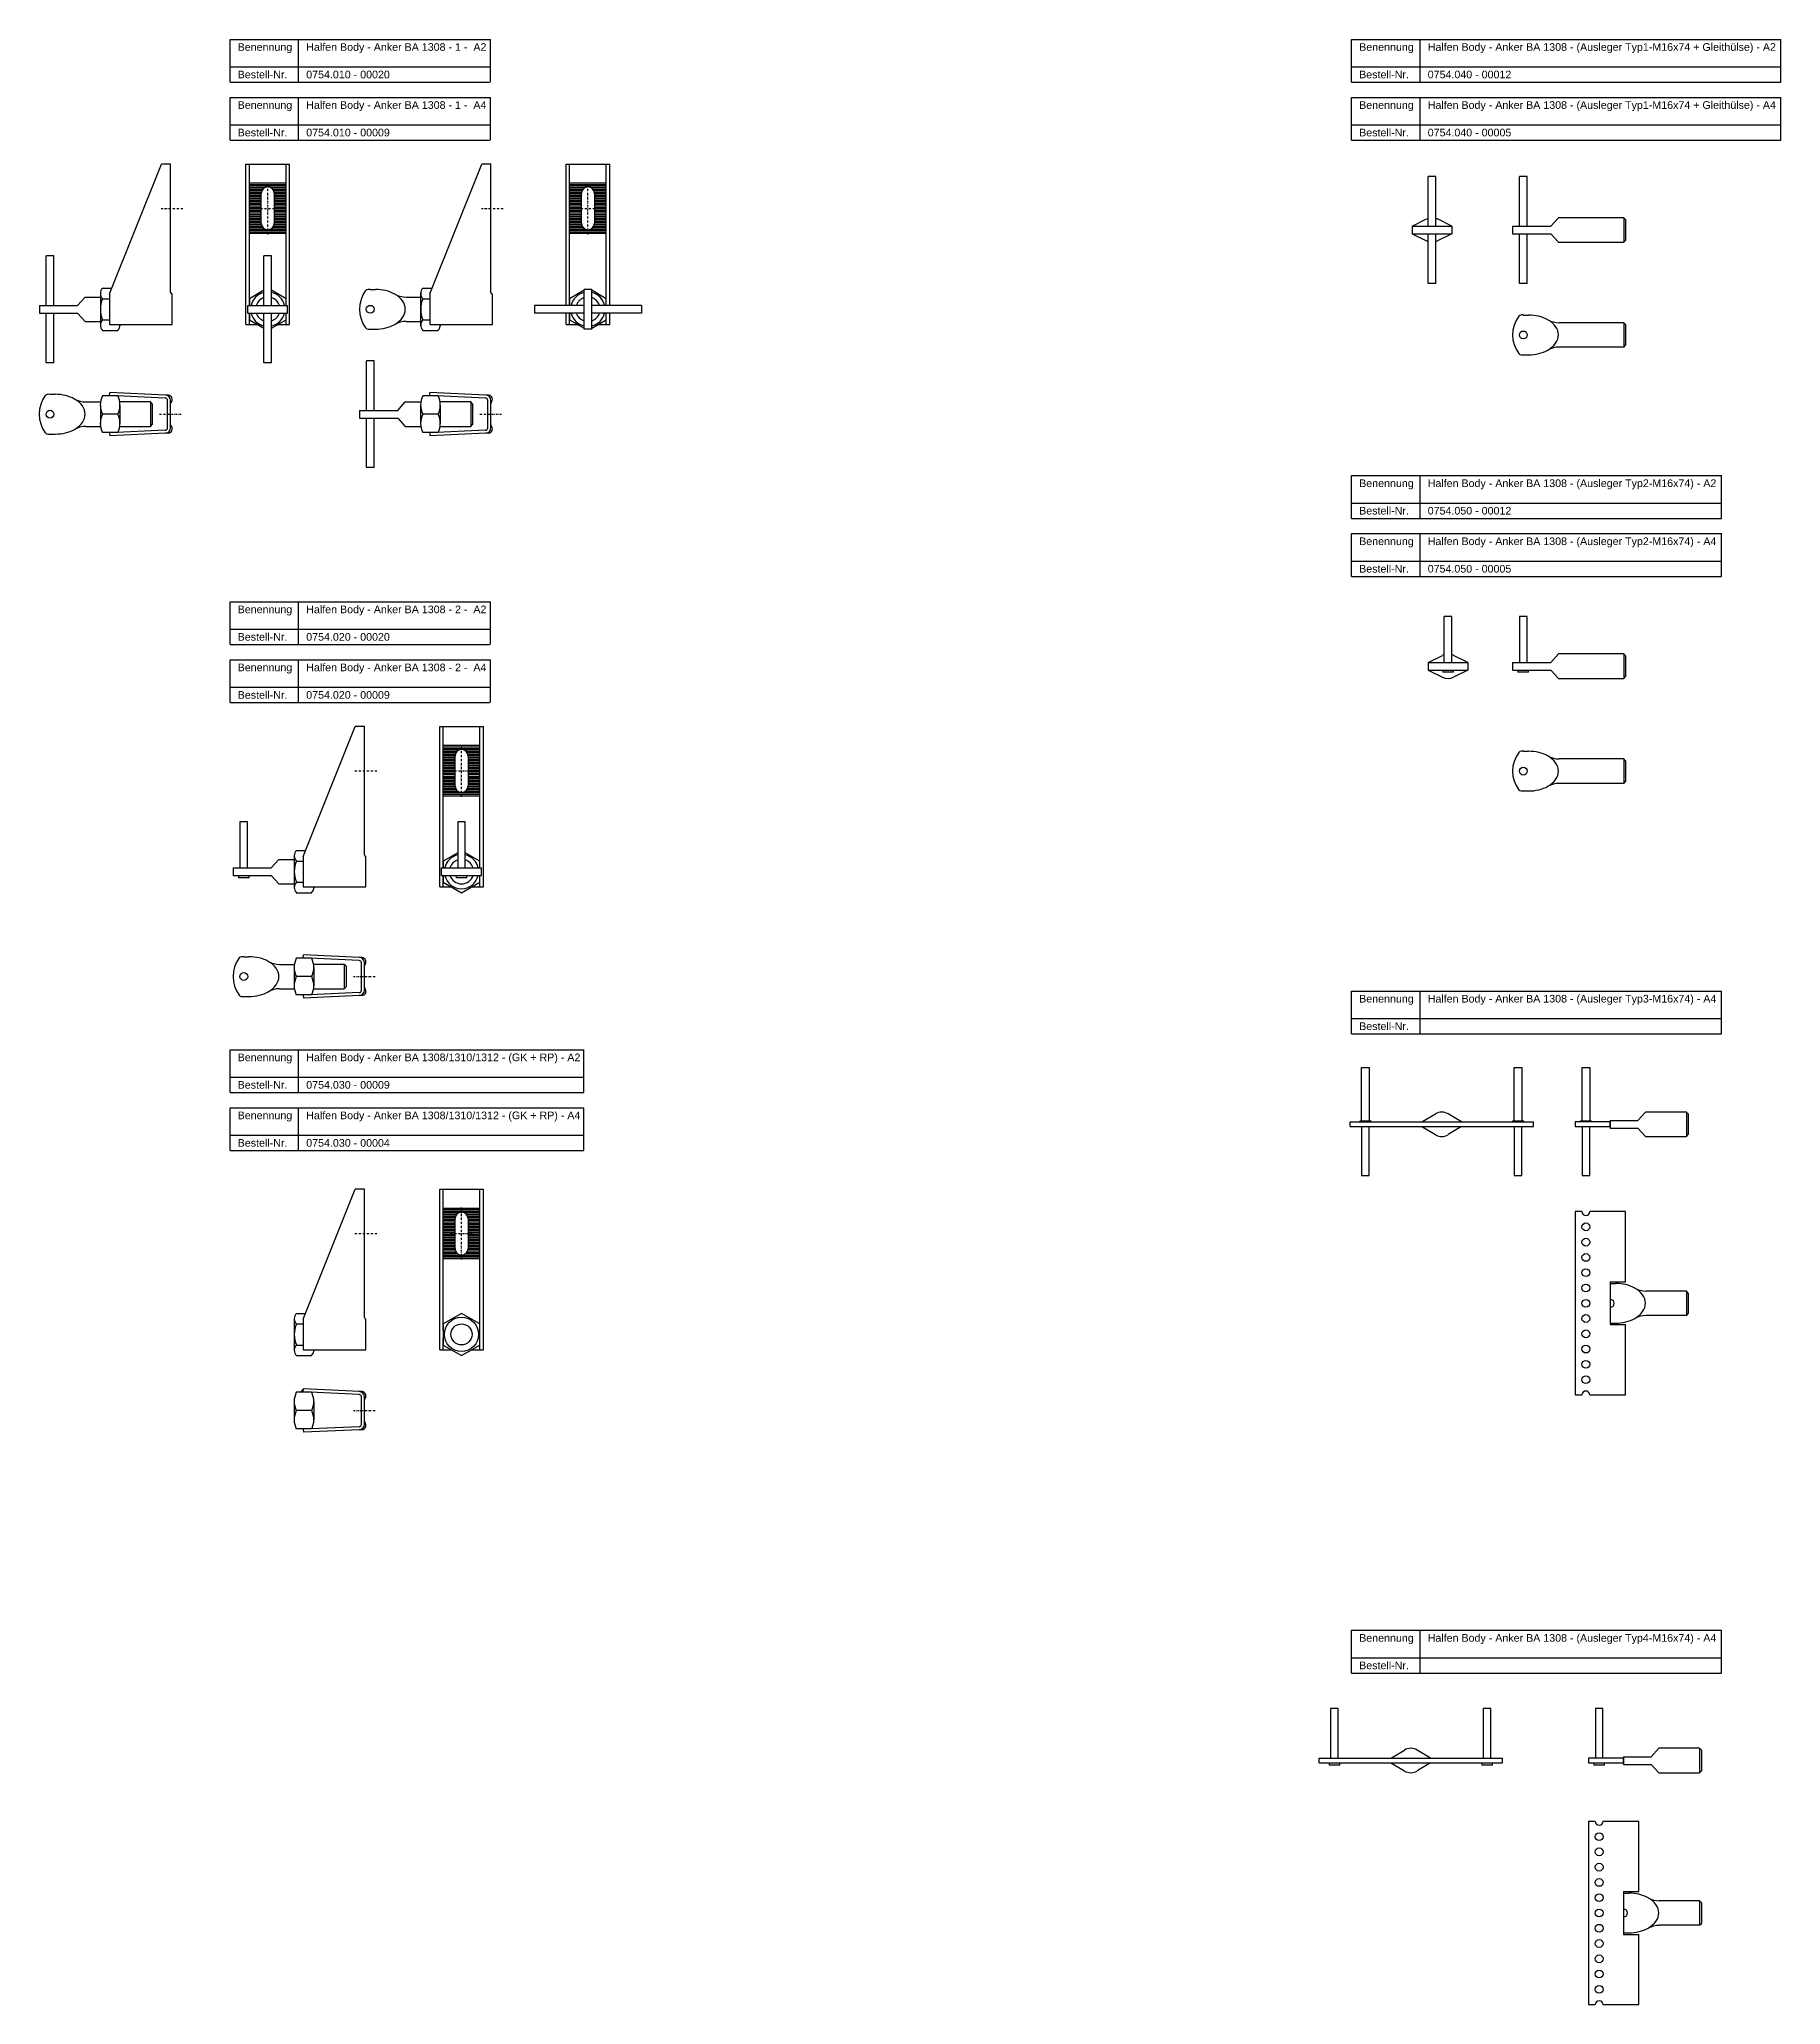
# Model space of a CAD drawing. Header units: millimetres. Extents: x 1026 to 2166, y -428 to 859.
import ezdxf

# ---------------------------------------------------------------- set-up
doc = ezdxf.new("R2010")
doc.units = ezdxf.units.MM
doc.header["$LTSCALE"] = 10
doc.linetypes.add('STRICHPUNKT2', pattern=[0.5, 0.25, -0.125, 0, -0.125])
doc.layers.add('HALFEN', color=2, linetype='Continuous')
doc.styles.add('ARIAL50', font='ARIAL.TTF', dxfattribs={"height": 5})

msp = doc.modelspace()

# ---------------------------------------------------------------- texts
at = {"layer": 'HALFEN', "style": 'ARIAL50'}
for s, p in [('Benennung', (1155.9, 851)), ('Halfen Body - Anker BA 1308 - 1 -  A2', (1200.8, 851)), ('Benennung', (1890.4, 851)), ('Halfen Body - Anker BA 1308 - (Ausleger Typ1-M16x74 + Gleithülse) - A2', (1935.3, 851)), ('Bestell-Nr.', (1155.9, 833)), ('0754.010 - 00020', (1200.8, 833)), ('Bestell-Nr.', (1890.4, 833)), ('0754.040 - 00012', (1935.3, 833)), ('Benennung', (1155.9, 813)), ('Halfen Body - Anker BA 1308 - 1 -  A4', (1200.8, 813)), ('Benennung', (1890.4, 813)), ('Halfen Body - Anker BA 1308 - (Ausleger Typ1-M16x74 + Gleithülse) - A4', (1935.3, 813)), ('Bestell-Nr.', (1155.9, 795)), ('0754.010 - 00009', (1200.8, 795)), ('Bestell-Nr.', (1890.4, 795)), ('0754.040 - 00005', (1935.3, 795)), ('Benennung', (1890.4, 565.4)), ('Halfen Body - Anker BA 1308 - (Ausleger Typ2-M16x74) - A2', (1935.3, 565.4)), ('Bestell-Nr.', (1890.4, 547.4)), ('0754.050 - 00012', (1935.3, 547.4)), ('Benennung', (1890.4, 527.4)), ('Halfen Body - Anker BA 1308 - (Ausleger Typ2-M16x74) - A4', (1935.3, 527.4)), ('Bestell-Nr.', (1890.4, 509.4)), ('0754.050 - 00005', (1935.3, 509.4)), ('Benennung', (1155.9, 482.8)), ('Halfen Body - Anker BA 1308 - 2 -  A2', (1200.8, 482.8)), ('Bestell-Nr.', (1155.9, 464.8)), ('0754.020 - 00020', (1200.8, 464.8)), ('Benennung', (1155.9, 444.8)), ('Halfen Body - Anker BA 1308 - 2 -  A4', (1200.8, 444.8)), ('Bestell-Nr.', (1155.9, 426.8)), ('0754.020 - 00009', (1200.8, 426.8)), ('Benennung', (1890.4, 227.9)), ('Halfen Body - Anker BA 1308 - (Ausleger Typ3-M16x74) - A4', (1935.3, 227.9)), ('Bestell-Nr.', (1890.4, 209.9)), ('Benennung', (1155.9, 189.5)), ('Halfen Body - Anker BA 1308/1310/1312 - (GK + RP) - A2', (1200.8, 189.5)), ('Bestell-Nr.', (1155.9, 171.5)), ('0754.030 - 00009', (1200.8, 171.5)), ('Benennung', (1155.9, 151.5)), ('Halfen Body - Anker BA 1308/1310/1312 - (GK + RP) - A4', (1200.8, 151.5)), ('Bestell-Nr.', (1155.9, 133.5)), ('0754.030 - 00004', (1200.8, 133.5)), ('Benennung', (1890.4, -190.6)), ('Halfen Body - Anker BA 1308 - (Ausleger Typ4-M16x74) - A4', (1935.3, -190.6)), ('Bestell-Nr.', (1890.4, -208.6))]:
    msp.add_text(s, height=5, dxfattribs=at).set_placement(p)

# ---------------------------------------------------------------- hatches: boundary and pattern name
at = {"layer": 'HALFEN'}
msp.add_hatch(color=256, dxfattribs=at).paths.add_polyline_path([(1199, -25), (1197, -27.3), (1198.9, -27.3), (1198.9, -27)])

# ---------------------------------------------------------------- linework, layer by layer
for p, q in [((1150.9, 858.5), (1321.5, 858.5)), ((1150.9, 830.5), (1150.9, 858.5)), ((1195.8, 830.5), (1195.8, 858.5)), ((1321.5, 830.5), (1321.5, 858.5)), ((1885.4, 858.5), (2166.5, 858.5)), ((1885.4, 830.5), (1885.4, 858.5)), ((1930.3, 830.5), (1930.3, 858.5)), ((2166.5, 830.5), (2166.5, 858.5)), ((1150.9, 840.5), (1321.5, 840.5)), ((1885.4, 840.5), (2166.5, 840.5)), ((1150.9, 830.5), (1320.9, 830.5)), ((1885.4, 830.5), (2166.5, 830.5)), ((1150.9, 820.5), (1321.5, 820.5)), ((1150.9, 792.5), (1150.9, 820.5)), ((1195.8, 792.5), (1195.8, 820.5)), ((1321.5, 792.5), (1321.5, 820.5)), ((1885.4, 820.5), (2166.5, 820.5)), ((1885.4, 792.5), (1885.4, 820.5)), ((1930.3, 792.5), (1930.3, 820.5)), ((2166.5, 792.5), (2166.5, 820.5)), ((1150.9, 802.5), (1321.5, 802.5)), ((1885.4, 802.5), (2166.5, 802.5)), ((1150.9, 792.5), (1320.9, 792.5)), ((1885.4, 792.5), (2166.5, 792.5)), ((1072, 691.8), (1106, 776.8)), ((1112, 776.8), (1106, 776.8)), ((1112, 692.8), (1112, 776.8)), ((1161.3, 776.8), (1189.8, 776.8)), ((1161.3, 671.8), (1161.3, 776.8)), ((1163.6, 684.3), (1163.6, 776.8)), ((1187.6, 684.3), (1187.6, 776.8)), ((1189.8, 671.8), (1189.8, 776.8)), ((1281.7, 691.8), (1315.7, 776.8)), ((1321.7, 776.8), (1315.7, 776.8)), ((1321.7, 692.8), (1321.7, 776.8)), ((1371.1, 776.8), (1399.6, 776.8)), ((1371.1, 684.3), (1371.1, 776.8)), ((1373.3, 684.3), (1373.3, 776.8)), ((1397.3, 684.3), (1397.3, 776.8)), ((1399.6, 684.3), (1399.6, 776.8)), ((1187.6, 764.3), (1163.6, 764.3)), ((1187.6, 763.3), (1163.6, 763.3)), ((1187.6, 762.3), (1163.6, 762.3)), ((1173.6, 761.3), (1163.6, 761.3)), ((1172.3, 760.3), (1163.6, 760.3)), ((1171.7, 759.3), (1163.6, 759.3)), ((1187.6, 761.3), (1177.6, 761.3)), ((1187.6, 760.3), (1178.8, 760.3)), ((1187.6, 759.3), (1179.4, 759.3)), ((1397.3, 764.3), (1373.3, 764.3)), ((1397.3, 763.3), (1373.3, 763.3)), ((1397.3, 762.3), (1373.3, 762.3)), ((1383.3, 761.3), (1373.3, 761.3)), ((1382.1, 760.3), (1373.3, 760.3)), ((1381.5, 759.3), (1373.3, 759.3)), ((1397.3, 761.3), (1387.3, 761.3)), ((1397.3, 760.3), (1388.6, 760.3)), ((1397.3, 759.3), (1389.2, 759.3)), ((1935.7, 736.2), (1935.7, 768.7)), ((1940.7, 768.7), (1935.7, 768.7)), ((1940.7, 736.2), (1940.7, 768.7)), ((1995.4, 736.2), (1995.4, 768.7)), ((2000.4, 768.7), (1995.4, 768.7)), ((2000.4, 736.2), (2000.4, 768.7)), ((1171.4, 758.3), (1163.6, 758.3)), ((1171.3, 757.3), (1163.6, 757.3)), ((1171.3, 756.3), (1163.6, 756.3)), ((1171.3, 755.3), (1163.6, 755.3)), ((1171.3, 754.3), (1163.6, 754.3)), ((1171.3, 753.3), (1163.6, 753.3)), ((1171.3, 752.3), (1163.6, 752.3)), ((1171.3, 751.3), (1163.6, 751.3)), ((1171.3, 750.3), (1163.6, 750.3)), ((1171.3, 749.3), (1163.6, 749.3)), ((1171.3, 748.3), (1163.6, 748.3)), ((1171.3, 747.3), (1163.6, 747.3)), ((1171.3, 738.1), (1171.3, 757.6)), ((1187.6, 758.3), (1179.7, 758.3)), ((1179.8, 757.6), (1179.8, 738.1)), ((1187.6, 757.3), (1179.8, 757.3)), ((1187.6, 756.3), (1179.8, 756.3)), ((1187.6, 755.3), (1179.8, 755.3)), ((1187.6, 754.3), (1179.8, 754.3)), ((1187.6, 753.3), (1179.8, 753.3)), ((1187.6, 752.3), (1179.8, 752.3)), ((1187.6, 751.3), (1179.8, 751.3)), ((1187.6, 750.3), (1179.8, 750.3)), ((1187.6, 749.3), (1179.8, 749.3)), ((1187.6, 748.3), (1179.8, 748.3)), ((1187.6, 747.3), (1179.8, 747.3)), ((1381.1, 758.3), (1373.3, 758.3)), ((1381.1, 757.3), (1373.3, 757.3)), ((1381.1, 756.3), (1373.3, 756.3)), ((1381.1, 755.3), (1373.3, 755.3)), ((1381.1, 754.3), (1373.3, 754.3)), ((1381.1, 753.3), (1373.3, 753.3)), ((1381.1, 752.3), (1373.3, 752.3)), ((1381.1, 751.3), (1373.3, 751.3)), ((1381.1, 750.3), (1373.3, 750.3)), ((1381.1, 749.3), (1373.3, 749.3)), ((1381.1, 748.3), (1373.3, 748.3)), ((1381.1, 747.3), (1373.3, 747.3)), ((1381.1, 738.1), (1381.1, 757.6)), ((1397.3, 758.3), (1389.5, 758.3)), ((1389.6, 757.6), (1389.6, 738.1)), ((1397.3, 757.3), (1389.6, 757.3)), ((1397.3, 756.3), (1389.6, 756.3)), ((1397.3, 755.3), (1389.6, 755.3)), ((1397.3, 754.3), (1389.6, 754.3)), ((1397.3, 753.3), (1389.6, 753.3)), ((1397.3, 752.3), (1389.6, 752.3)), ((1397.3, 751.3), (1389.6, 751.3)), ((1397.3, 750.3), (1389.6, 750.3)), ((1397.3, 749.3), (1389.6, 749.3)), ((1397.3, 748.3), (1389.6, 748.3)), ((1397.3, 747.3), (1389.6, 747.3)), ((1171.3, 746.3), (1163.6, 746.3)), ((1171.3, 745.3), (1163.6, 745.3)), ((1163.6, 744.3), (1171.3, 744.3)), ((1171.3, 743.3), (1163.6, 743.3)), ((1171.3, 742.3), (1163.6, 742.3)), ((1171.3, 741.3), (1163.6, 741.3)), ((1171.3, 740.3), (1163.6, 740.3)), ((1171.3, 739.3), (1163.6, 739.3)), ((1171.3, 738.3), (1163.6, 738.3)), ((1171.4, 737.3), (1163.6, 737.3)), ((1171.7, 736.3), (1163.6, 736.3)), ((1172.3, 735.3), (1163.6, 735.3)), ((1173.6, 734.3), (1163.6, 734.3)), ((1187.6, 734.3), (1177.6, 734.3)), ((1187.6, 735.3), (1178.8, 735.3)), ((1187.6, 736.3), (1179.4, 736.3)), ((1187.6, 737.3), (1179.7, 737.3)), ((1187.6, 746.3), (1179.8, 746.3)), ((1187.6, 745.3), (1179.8, 745.3)), ((1179.8, 744.3), (1187.6, 744.3)), ((1187.6, 743.3), (1179.8, 743.3)), ((1187.6, 742.3), (1179.8, 742.3)), ((1187.6, 741.3), (1179.8, 741.3)), ((1187.6, 740.3), (1179.8, 740.3)), ((1187.6, 739.3), (1179.8, 739.3)), ((1187.6, 738.3), (1179.8, 738.3)), ((1381.1, 746.3), (1373.3, 746.3)), ((1381.1, 745.3), (1373.3, 745.3)), ((1373.3, 744.3), (1381.1, 744.3)), ((1381.1, 743.3), (1373.3, 743.3)), ((1381.1, 742.3), (1373.3, 742.3)), ((1381.1, 741.3), (1373.3, 741.3)), ((1381.1, 740.3), (1373.3, 740.3)), ((1381.1, 739.3), (1373.3, 739.3)), ((1381.1, 738.3), (1373.3, 738.3)), ((1381.1, 737.3), (1373.3, 737.3)), ((1381.5, 736.3), (1373.3, 736.3)), ((1382.1, 735.3), (1373.3, 735.3)), ((1383.3, 734.3), (1373.3, 734.3)), ((1397.3, 734.3), (1387.3, 734.3)), ((1397.3, 735.3), (1388.6, 735.3)), ((1397.3, 736.3), (1389.2, 736.3)), ((1397.3, 737.3), (1389.5, 737.3)), ((1397.3, 746.3), (1389.6, 746.3)), ((1397.3, 745.3), (1389.6, 745.3)), ((1389.6, 744.3), (1397.3, 744.3)), ((1397.3, 743.3), (1389.6, 743.3)), ((1397.3, 742.3), (1389.6, 742.3)), ((1397.3, 741.3), (1389.6, 741.3)), ((1397.3, 740.3), (1389.6, 740.3)), ((1397.3, 739.3), (1389.6, 739.3)), ((1397.3, 738.3), (1389.6, 738.3)), ((1925.2, 736.2), (1934.6, 740.9)), ((1925.2, 736.2), (1951.2, 736.2)), ((1925.2, 736.2), (1925.2, 731.2)), ((1951.2, 736.2), (1941.7, 740.9)), ((1951.2, 736.2), (1951.2, 731.2)), ((1990.9, 736.2), (2015.9, 736.2)), ((1990.9, 736.2), (1990.9, 731.2)), ((2015.9, 736.2), (2020.9, 741.7)), ((2063.7, 741.7), (2020.9, 741.7)), ((2063.7, 741.7), (2063.7, 725.7)), ((2064.9, 740.5), (2063.7, 741.7)), ((2064.9, 740.5), (2064.9, 726.9)), ((1187.6, 733.3), (1163.6, 733.3)), ((1187.6, 732.3), (1163.6, 732.3)), ((1187.6, 731.3), (1163.6, 731.3)), ((1397.3, 733.3), (1373.3, 733.3)), ((1397.3, 732.3), (1373.3, 732.3)), ((1397.3, 731.3), (1373.3, 731.3)), ((1925.2, 731.2), (1951.2, 731.2)), ((1925.2, 731.2), (1934.6, 726.5)), ((1935.7, 698.7), (1935.7, 731.2)), ((1940.7, 698.7), (1940.7, 731.2)), ((1951.2, 731.2), (1941.7, 726.5)), ((1990.9, 731.2), (2015.9, 731.2)), ((1995.4, 698.7), (1995.4, 731.2)), ((2000.4, 698.7), (2000.4, 731.2)), ((2015.9, 731.2), (2020.9, 725.7)), ((2020.9, 725.7), (2063.7, 725.7)), ((2043.6, 725.7), (2063.7, 725.7)), ((2063.7, 725.7), (2064.9, 726.9)), ((1030.5, 684.3), (1030.5, 716.8)), ((1035.5, 716.8), (1030.5, 716.8)), ((1035.5, 684.3), (1035.5, 716.8)), ((1173.1, 684.3), (1173.1, 716.8)), ((1178.1, 716.8), (1173.1, 716.8)), ((1178.1, 684.3), (1178.1, 716.8)), ((1067.4, 695.7), (1073.5, 695.7)), ((1277.1, 695.7), (1283.3, 695.7)), ((1940.7, 698.7), (1935.7, 698.7)), ((2000.4, 698.7), (1995.4, 698.7)), ((1026, 684.3), (1051, 684.3)), ((1026, 684.3), (1026, 679.3)), ((1051, 684.3), (1056, 689.8)), ((1056, 689.8), (1066, 689.8)), ((1066, 692.6), (1066, 671)), ((1066, 691.8), (1066, 671.8)), ((1066, 688.6), (1066, 675)), ((1067.4, 688.7), (1072, 688.7)), ((1072, 691.8), (1072, 671.8)), ((1113, 671.8), (1113, 691.8)), ((1162.6, 684.3), (1188.6, 684.3)), ((1162.6, 679.3), (1162.6, 684.3)), ((1173.1, 694.2), (1163.6, 688.7)), ((1163.6, 688.7), (1163.6, 684.3)), ((1187.6, 688.7), (1178.1, 694.2)), ((1187.6, 684.3), (1187.6, 688.7)), ((1188.6, 679.3), (1188.6, 684.3)), ((1242.7, 694.8), (1246.1, 694.8)), ((1266.2, 689.8), (1275.9, 689.8)), ((1275.7, 692.6), (1275.7, 671)), ((1275.7, 691.8), (1275.7, 671.8)), ((1275.7, 688.6), (1275.7, 675)), ((1277.1, 688.7), (1281.7, 688.7)), ((1281.7, 691.8), (1281.7, 671.8)), ((1322.7, 671.8), (1322.7, 691.8)), ((1382.8, 684.3), (1350.3, 684.3)), ((1350.3, 684.3), (1350.3, 679.3)), ((1382.8, 694.2), (1373.3, 688.7)), ((1373.3, 688.7), (1373.3, 684.3)), ((1382.8, 668.8), (1382.8, 694.8)), ((1387.8, 694.8), (1382.8, 694.8)), ((1387.8, 668.8), (1387.8, 694.8)), ((1397.3, 688.7), (1387.8, 694.2)), ((1420.3, 684.3), (1387.8, 684.3)), ((1397.3, 684.3), (1397.3, 688.7)), ((1420.3, 684.3), (1420.3, 679.3)), ((1026, 679.3), (1051, 679.3)), ((1030.5, 646.8), (1030.5, 679.3)), ((1035.5, 646.8), (1035.5, 679.3)), ((1051, 679.3), (1056, 673.8)), ((1056, 673.8), (1066, 673.8)), ((1067.4, 674.9), (1072, 674.9)), ((1072, 671.8), (1113, 671.8)), ((1078.8, 671.8), (1078.8, 671)), ((1161.3, 671.8), (1168.9, 671.8)), ((1162.6, 679.3), (1188.6, 679.3)), ((1163.6, 671.8), (1163.6, 679.3)), ((1163.6, 679.3), (1163.6, 674.9)), ((1163.6, 674.9), (1173.1, 669.4)), ((1173.1, 646.8), (1173.1, 679.3)), ((1178.1, 646.8), (1178.1, 679.3)), ((1178.1, 669.4), (1187.6, 674.9)), ((1182.2, 671.8), (1189.8, 671.8)), ((1187.6, 671.8), (1187.6, 679.3)), ((1187.6, 674.9), (1187.6, 679.3)), ((1266.2, 673.8), (1275.9, 673.8)), ((1277.1, 674.9), (1281.7, 674.9)), ((1281.7, 671.8), (1322.7, 671.8)), ((1288.5, 671.8), (1288.5, 671)), ((1382.8, 679.3), (1350.3, 679.3)), ((1371.1, 671.8), (1371.1, 679.3)), ((1371.1, 671.8), (1378.6, 671.8)), ((1373.3, 671.8), (1373.3, 679.3)), ((1373.3, 679.3), (1373.3, 674.9)), ((1373.3, 674.9), (1382.8, 669.4)), ((1420.3, 679.3), (1387.8, 679.3)), ((1387.8, 669.4), (1397.3, 674.9)), ((1392, 671.8), (1399.6, 671.8)), ((1397.3, 671.8), (1397.3, 679.3)), ((1397.3, 674.9), (1397.3, 679.3)), ((1399.6, 671.8), (1399.6, 679.3)), ((1997.9, 678), (2001.3, 678)), ((2063.7, 673), (2021.4, 673)), ((2063.7, 673), (2063.7, 657)), ((2064.9, 671.8), (2063.7, 673)), ((2064.9, 671.8), (2064.9, 658.3)), ((1067.4, 667.9), (1077.4, 667.9)), ((1241.4, 668.8), (1246.1, 668.8)), ((1277.1, 667.9), (1287.1, 667.9)), ((1387.8, 668.8), (1382.8, 668.8)), ((2063.7, 657), (2021.4, 657)), ((2063.7, 657), (2064.9, 658.3)), ((1035.5, 646.8), (1030.5, 646.8)), ((1178.1, 646.8), (1173.1, 646.8)), ((1240.2, 615.6), (1240.2, 648.1)), ((1245.2, 648.1), (1240.2, 648.1)), ((1245.2, 615.6), (1245.2, 648.1)), ((1996.6, 652), (2001.3, 652)), ((1033, 626.1), (1036.4, 626.1)), ((1056.4, 621.1), (1066.1, 621.1)), ((1066, 619.1), (1066, 607.1)), ((1077.4, 625.1), (1067.4, 625.1)), ((1072, 625.4), (1072.1, 627.4)), ((1108.5, 623.6), (1072, 625.4)), ((1108.6, 625.6), (1072.1, 627.4)), ((1098.7, 621.1), (1078.6, 621.1)), ((1078.8, 619.1), (1078.8, 607.1)), ((1098.7, 621.1), (1098.7, 605.1)), ((1100, 619.9), (1098.7, 621.1)), ((1100, 619.9), (1100, 606.3)), ((1110.5, 625.6), (1108.6, 625.6)), ((1110, 604.1), (1110, 622.1)), ((1112, 604.1), (1112, 622.1)), ((1260.7, 615.6), (1265.7, 621.1)), ((1265.7, 621.1), (1275.7, 621.1)), ((1275.7, 619.1), (1275.7, 607.1)), ((1287.1, 625.1), (1277.1, 625.1)), ((1281.7, 625.4), (1281.8, 627.4)), ((1318.3, 623.6), (1281.7, 625.4)), ((1318.4, 625.6), (1281.8, 627.4)), ((1308.5, 621.1), (1288.4, 621.1)), ((1288.5, 619.1), (1288.5, 607.1)), ((1308.5, 621.1), (1308.5, 605.1)), ((1309.7, 619.9), (1308.5, 621.1)), ((1309.7, 619.9), (1309.7, 606.3)), ((1320.2, 625.6), (1318.4, 625.6)), ((1319.7, 604.1), (1319.7, 622.1)), ((1321.7, 604.1), (1321.7, 622.1)), ((1056.4, 605.1), (1066.1, 605.1)), ((1077.4, 613.1), (1067.4, 613.1)), ((1078.6, 605.1), (1098.7, 605.1)), ((1098.7, 605.1), (1100, 606.3)), ((1235.7, 615.6), (1260.7, 615.6)), ((1235.7, 615.6), (1235.7, 610.6)), ((1235.7, 610.6), (1260.7, 610.6)), ((1240.2, 578.1), (1240.2, 610.6)), ((1245.2, 578.1), (1245.2, 610.6)), ((1260.7, 610.6), (1265.7, 605.1)), ((1265.7, 605.1), (1275.7, 605.1)), ((1287.1, 613.1), (1277.1, 613.1)), ((1288.4, 605.1), (1308.5, 605.1)), ((1308.5, 605.1), (1309.7, 606.3)), ((1031.6, 600.1), (1036.4, 600.1)), ((1077.4, 601.1), (1067.4, 601.1)), ((1108.5, 602.6), (1072, 600.9)), ((1072, 600.9), (1072.1, 598.9)), ((1108.6, 600.6), (1072.1, 598.9)), ((1110.5, 600.6), (1108.6, 600.6)), ((1287.1, 601.1), (1277.1, 601.1)), ((1318.3, 602.6), (1281.7, 600.9)), ((1281.7, 600.9), (1281.8, 598.9)), ((1318.4, 600.6), (1281.8, 598.9)), ((1320.2, 600.6), (1318.3, 600.6)), ((1245.2, 578.1), (1240.2, 578.1)), ((1885.4, 572.9), (2127.7, 572.9)), ((1885.4, 544.9), (1885.4, 572.9)), ((1930.3, 544.9), (1930.3, 572.9)), ((2127.7, 544.9), (2127.7, 572.9)), ((1885.4, 554.9), (2127.7, 554.9)), ((1885.4, 544.9), (2127.7, 544.9)), ((1885.4, 534.9), (2127.7, 534.9)), ((1885.4, 506.9), (1885.4, 534.9)), ((1930.3, 506.9), (1930.3, 534.9)), ((2127.7, 506.9), (2127.7, 534.9)), ((1885.4, 516.9), (2127.7, 516.9)), ((1885.4, 506.9), (2127.7, 506.9)), ((1150.9, 490.3), (1321.5, 490.3)), ((1150.9, 462.3), (1150.9, 490.3)), ((1195.8, 462.3), (1195.8, 490.3)), ((1321.5, 462.3), (1321.5, 490.3)), ((1946.1, 450.6), (1946.1, 480.6)), ((1951.1, 480.6), (1946.1, 480.6)), ((1951.1, 450.6), (1951.1, 480.6)), ((1995.4, 480.6), (1995.4, 450.6)), ((2000.4, 480.6), (1995.4, 480.6)), ((2000.4, 450.6), (2000.4, 480.6)), ((1150.9, 472.3), (1321.5, 472.3)), ((1150.9, 462.3), (1320.9, 462.3)), ((1150.9, 452.3), (1321.5, 452.3)), ((1150.9, 424.3), (1150.9, 452.3)), ((1195.8, 424.3), (1195.8, 452.3)), ((1321.5, 424.3), (1321.5, 452.3)), ((1935.6, 450.6), (1945, 455.2)), ((1935.6, 450.6), (1961.6, 450.6)), ((1935.6, 450.6), (1935.6, 445.6)), ((1961.6, 450.6), (1952.1, 455.2)), ((1961.6, 450.6), (1961.6, 445.6)), ((1990.9, 450.6), (2015.9, 450.6)), ((1990.9, 450.6), (1990.9, 445.6)), ((2015.9, 450.6), (2020.9, 456.1)), ((2063.7, 456.1), (2020.9, 456.1)), ((2063.7, 456.1), (2063.7, 440.1)), ((2064.9, 454.8), (2063.7, 456.1)), ((2064.9, 454.8), (2064.9, 441.3)), ((1935.6, 445.6), (1961.6, 445.6)), ((1935.6, 445.6), (1945, 440.9)), ((1945.1, 445.6), (1945.1, 444.1)), ((1952.1, 444.1), (1945.1, 444.1)), ((1961.6, 445.6), (1952.1, 440.9)), ((1952.1, 444.1), (1952.1, 445.6)), ((1990.9, 445.6), (2015.9, 445.6)), ((1994.4, 445.6), (1994.4, 444.1)), ((2001.4, 444.1), (1994.4, 444.1)), ((2001.4, 444.1), (2001.4, 445.6)), ((2015.9, 445.6), (2020.9, 440.1)), ((2020.9, 440.1), (2063.7, 440.1)), ((2043.6, 440.1), (2063.7, 440.1)), ((2063.7, 440.1), (2064.9, 441.3)), ((1150.9, 434.3), (1321.5, 434.3)), ((1150.9, 424.3), (1320.9, 424.3)), ((1198.9, 323.6), (1232.9, 408.6)), ((1238.9, 408.6), (1232.9, 408.6)), ((1238.9, 324.6), (1238.9, 408.6)), ((1288.3, 408.6), (1316.8, 408.6)), ((1288.3, 303.6), (1288.3, 408.6)), ((1290.5, 316.1), (1290.5, 408.6)), ((1314.5, 316.1), (1314.5, 408.6)), ((1316.8, 303.6), (1316.8, 408.6)), ((1314.5, 396.1), (1290.5, 396.1)), ((1314.5, 395.1), (1290.5, 395.1)), ((1314.5, 394.1), (1290.5, 394.1)), ((1300.5, 393.1), (1290.5, 393.1)), ((1299.3, 392.1), (1290.5, 392.1)), ((1298.6, 391.1), (1290.5, 391.1)), ((1298.3, 390.1), (1290.5, 390.1)), ((1298.3, 389.1), (1290.5, 389.1)), ((1298.3, 388.1), (1290.5, 388.1)), ((1298.3, 387.1), (1290.5, 387.1)), ((1298.3, 386.1), (1290.5, 386.1)), ((1298.3, 369.8), (1298.3, 389.3)), ((1314.5, 393.1), (1304.5, 393.1)), ((1314.5, 392.1), (1305.8, 392.1)), ((1314.5, 391.1), (1306.4, 391.1)), ((1314.5, 390.1), (1306.7, 390.1)), ((1306.8, 389.3), (1306.8, 369.8)), ((1314.5, 389.1), (1306.8, 389.1)), ((1314.5, 388.1), (1306.8, 388.1)), ((1314.5, 387.1), (1306.8, 387.1)), ((1314.5, 386.1), (1306.8, 386.1)), ((1997.9, 392.4), (2001.3, 392.4)), ((2063.7, 387.4), (2021.4, 387.4)), ((2063.7, 387.4), (2063.7, 371.4)), ((2064.9, 386.2), (2063.7, 387.4)), ((2064.9, 386.2), (2064.9, 372.6)), ((1298.3, 385.1), (1290.5, 385.1)), ((1298.3, 384.1), (1290.5, 384.1)), ((1298.3, 383.1), (1290.5, 383.1)), ((1298.3, 382.1), (1290.5, 382.1)), ((1298.3, 381.1), (1290.5, 381.1)), ((1298.3, 380.1), (1290.5, 380.1)), ((1298.3, 379.1), (1290.5, 379.1)), ((1298.3, 378.1), (1290.5, 378.1)), ((1298.3, 377.1), (1290.5, 377.1)), ((1290.5, 376.1), (1298.3, 376.1)), ((1298.3, 375.1), (1290.5, 375.1)), ((1298.3, 374.1), (1290.5, 374.1)), ((1314.5, 385.1), (1306.8, 385.1)), ((1314.5, 384.1), (1306.8, 384.1)), ((1314.5, 383.1), (1306.8, 383.1)), ((1314.5, 382.1), (1306.8, 382.1)), ((1314.5, 381.1), (1306.8, 381.1)), ((1314.5, 380.1), (1306.8, 380.1)), ((1314.5, 379.1), (1306.8, 379.1)), ((1314.5, 378.1), (1306.8, 378.1)), ((1314.5, 377.1), (1306.8, 377.1)), ((1306.8, 376.1), (1314.5, 376.1)), ((1314.5, 375.1), (1306.8, 375.1)), ((1314.5, 374.1), (1306.8, 374.1)), ((1298.3, 373.1), (1290.5, 373.1)), ((1298.3, 372.1), (1290.5, 372.1)), ((1298.3, 371.1), (1290.5, 371.1)), ((1298.3, 370.1), (1290.5, 370.1)), ((1298.3, 369.1), (1290.5, 369.1)), ((1298.6, 368.1), (1290.5, 368.1)), ((1299.3, 367.1), (1290.5, 367.1)), ((1300.5, 366.1), (1290.5, 366.1)), ((1314.5, 365.1), (1290.5, 365.1)), ((1314.5, 364.1), (1290.5, 364.1)), ((1314.5, 363.1), (1290.5, 363.1)), ((1314.5, 366.1), (1304.5, 366.1)), ((1314.5, 367.1), (1305.8, 367.1)), ((1314.5, 368.1), (1306.4, 368.1)), ((1314.5, 369.1), (1306.7, 369.1)), ((1314.5, 373.1), (1306.8, 373.1)), ((1314.5, 372.1), (1306.8, 372.1)), ((1314.5, 371.1), (1306.8, 371.1)), ((1314.5, 370.1), (1306.8, 370.1)), ((1996.6, 366.4), (2001.3, 366.4)), ((2063.7, 371.4), (2021.4, 371.4)), ((2063.7, 371.4), (2064.9, 372.6)), ((1157.4, 346.1), (1157.4, 316.1)), ((1162.4, 346.1), (1157.4, 346.1)), ((1162.4, 316.1), (1162.4, 346.1)), ((1300, 346.1), (1300, 316.1)), ((1305, 346.1), (1300, 346.1)), ((1305, 316.1), (1305, 346.1)), ((1192.9, 324.4), (1192.9, 302.8)), ((1192.9, 323.6), (1192.9, 303.6)), ((1194.3, 327.5), (1200.5, 327.5)), ((1198.9, 323.6), (1198.9, 303.6)), ((1239.9, 303.6), (1239.9, 323.6)), ((1300, 326), (1290.5, 320.5)), ((1314.5, 320.5), (1305, 326)), ((1152.9, 316.1), (1177.9, 316.1)), ((1152.9, 316.1), (1152.9, 311.1)), ((1152.9, 311.1), (1177.9, 311.1)), ((1156.4, 311.1), (1156.4, 309.6)), ((1163.4, 309.6), (1156.4, 309.6)), ((1163.4, 309.6), (1163.4, 311.1)), ((1177.9, 316.1), (1182.9, 321.6)), ((1177.9, 311.1), (1182.9, 305.6)), ((1182.9, 321.6), (1192.9, 321.6)), ((1192.9, 320.4), (1192.9, 306.8)), ((1194.3, 320.5), (1198.9, 320.5)), ((1289.5, 316.1), (1315.5, 316.1)), ((1289.5, 311.1), (1289.5, 316.1)), ((1289.5, 311.1), (1315.5, 311.1)), ((1290.5, 320.5), (1290.5, 316.1)), ((1290.5, 303.6), (1290.5, 311.1)), ((1290.5, 311.1), (1290.5, 306.7)), ((1299, 311.1), (1299, 309.6)), ((1306, 309.6), (1299, 309.6)), ((1306, 309.6), (1306, 311.1)), ((1314.5, 316.1), (1314.5, 320.5)), ((1314.5, 303.6), (1314.5, 311.1)), ((1314.5, 306.7), (1314.5, 311.1)), ((1315.5, 311.1), (1315.5, 316.1)), ((1182.9, 305.6), (1192.9, 305.6)), ((1194.3, 306.7), (1198.9, 306.7)), ((1194.3, 299.7), (1204.3, 299.7)), ((1198.9, 303.6), (1239.9, 303.6)), ((1205.7, 303.6), (1205.7, 302.8)), ((1288.3, 303.6), (1295.8, 303.6)), ((1290.5, 306.7), (1302.5, 299.7)), ((1302.5, 299.7), (1314.5, 306.7)), ((1309.2, 303.6), (1316.8, 303.6)), ((1159.9, 257.9), (1163.3, 257.9)), ((1198.9, 257.2), (1199, 259.2)), ((1235.6, 257.4), (1199, 259.2)), ((1237.4, 257.4), (1235.6, 257.4)), ((1183.3, 252.9), (1193.1, 252.9)), ((1192.9, 250.9), (1192.9, 238.9)), ((1204.3, 256.9), (1194.3, 256.9)), ((1204.3, 244.9), (1194.3, 244.9)), ((1235.5, 255.4), (1198.9, 257.2)), ((1225.7, 252.9), (1205.6, 252.9)), ((1205.7, 250.9), (1205.7, 238.9)), ((1225.7, 252.9), (1225.7, 236.9)), ((1226.9, 251.7), (1225.7, 252.9)), ((1226.9, 251.7), (1226.9, 238.1)), ((1236.9, 235.9), (1236.9, 253.9)), ((1238.9, 235.9), (1238.9, 253.9)), ((1158.5, 231.9), (1163.3, 231.9)), ((1183.3, 236.9), (1193.1, 236.9)), ((1204.3, 232.9), (1194.3, 232.9)), ((1235.5, 234.4), (1198.9, 232.7)), ((1198.9, 232.7), (1199, 230.7)), ((1235.6, 232.4), (1199, 230.7)), ((1205.6, 236.9), (1225.7, 236.9)), ((1225.7, 236.9), (1226.9, 238.1)), ((1237.4, 232.4), (1235.5, 232.4)), ((1885.4, 235.4), (2127.7, 235.4)), ((1885.4, 207.4), (1885.4, 235.4)), ((1930.3, 207.4), (1930.3, 235.4)), ((2127.7, 207.4), (2127.7, 235.4)), ((1885.4, 217.4), (2127.7, 217.4)), ((1885.4, 207.4), (2127.7, 207.4)), ((1150.9, 197), (1382.7, 197)), ((1150.9, 169), (1150.9, 197)), ((1195.8, 169), (1195.8, 197)), ((1382.7, 169), (1382.7, 197)), ((1892, 150.4), (1892, 185.4)), ((1892, 185.4), (1897, 185.4)), ((1897, 185.4), (1897, 150.4)), ((1992, 150.4), (1992, 185.4)), ((1992, 185.4), (1997, 185.4)), ((1997, 185.4), (1997, 150.4)), ((2036.4, 150.4), (2036.4, 185.4)), ((2036.4, 185.4), (2041.4, 185.4)), ((2041.4, 185.4), (2041.4, 150.4)), ((1150.9, 179), (1382.7, 179)), ((1150.9, 169), (1382.7, 169)), ((1150.9, 159), (1382.7, 159)), ((1150.9, 131), (1150.9, 159)), ((1195.8, 131), (1195.8, 159)), ((1382.7, 131), (1382.7, 159)), ((1931.5, 149.7), (1940.4, 155.1)), ((1957.5, 149.7), (1948.7, 155.1)), ((2072.9, 150.7), (2077.9, 156.2)), ((2104.7, 156.2), (2077.9, 156.2)), ((2104.7, 156.2), (2104.7, 140.2)), ((2105.9, 155), (2104.7, 156.2)), ((2105.9, 155), (2105.9, 141.5)), ((1884.5, 149.7), (2004.5, 149.7)), ((1884.5, 146.7), (1884.5, 149.7)), ((1884.5, 146.7), (2004.5, 146.7)), ((1891, 149.7), (1891, 150.4)), ((1891, 150.4), (1898, 150.4)), ((1892, 146.7), (1892, 114.7)), ((1897, 114.7), (1897, 146.7)), ((1898, 150.4), (1898, 149.7)), ((1931.5, 146.7), (1940.4, 141.4)), ((1957.5, 146.7), (1948.7, 141.4)), ((1991, 149.7), (1991, 150.4)), ((1991, 150.4), (1998, 150.4)), ((1992, 146.7), (1992, 114.7)), ((1997, 114.7), (1997, 146.7)), ((1998, 150.4), (1998, 149.7)), ((2004.5, 146.7), (2004.5, 149.7)), ((2054.9, 149.7), (2031.9, 149.7)), ((2031.9, 149.7), (2031.9, 146.7)), ((2031.9, 146.7), (2054.9, 146.7)), ((2035.4, 149.7), (2035.4, 150.4)), ((2035.4, 150.4), (2042.4, 150.4)), ((2036.4, 146.7), (2036.4, 114.7)), ((2041.4, 114.7), (2041.4, 146.7)), ((2042.4, 150.4), (2042.4, 149.7)), ((2054.9, 150.7), (2072.9, 150.7)), ((2054.9, 150.7), (2054.9, 145.7)), ((2054.9, 146.7), (2054.9, 149.7)), ((2054.9, 145.7), (2072.9, 145.7)), ((2072.9, 145.7), (2077.9, 140.2)), ((1150.9, 141), (1382.7, 141)), ((1150.9, 131), (1382.7, 131)), ((2077.9, 140.2), (2104.7, 140.2)), ((2100.6, 140.2), (2104.7, 140.2)), ((2104.7, 140.2), (2105.9, 141.5)), ((1198.9, 20.6), (1232.9, 105.6)), ((1238.9, 105.6), (1232.9, 105.6)), ((1238.9, 21.6), (1238.9, 105.6)), ((1288.3, 105.6), (1316.8, 105.6)), ((1288.3, 0.6), (1288.3, 105.6)), ((1290.5, 13.1), (1290.5, 105.6)), ((1314.5, 13.1), (1314.5, 105.6)), ((1316.8, 0.6), (1316.8, 105.6)), ((1892, 114.7), (1897, 114.7)), ((1992, 114.7), (1997, 114.7)), ((2036.4, 114.7), (2041.4, 114.7)), ((1314.5, 93.1), (1290.5, 93.1)), ((1314.5, 92.1), (1290.5, 92.1)), ((1314.5, 91.1), (1290.5, 91.1)), ((2036.4, 91), (2031.9, 91)), ((2031.9, 91), (2031.9, -29)), ((2064.9, 91), (2041.5, 91)), ((2064.9, 45), (2064.9, 91)), ((1300.5, 90.1), (1290.5, 90.1)), ((1299.3, 89.1), (1290.5, 89.1)), ((1298.6, 88.1), (1290.5, 88.1)), ((1298.3, 87.1), (1290.5, 87.1)), ((1298.3, 86.1), (1290.5, 86.1)), ((1298.3, 85.1), (1290.5, 85.1)), ((1298.3, 84.1), (1290.5, 84.1)), ((1298.3, 83.1), (1290.5, 83.1)), ((1298.3, 82.1), (1290.5, 82.1)), ((1298.3, 81.1), (1290.5, 81.1)), ((1298.3, 80.1), (1290.5, 80.1)), ((1298.3, 79.1), (1290.5, 79.1)), ((1298.3, 78.1), (1290.5, 78.1)), ((1298.3, 66.8), (1298.3, 86.3)), ((1314.5, 90.1), (1304.5, 90.1)), ((1314.5, 89.1), (1305.8, 89.1)), ((1314.5, 88.1), (1306.4, 88.1)), ((1314.5, 87.1), (1306.7, 87.1)), ((1306.8, 86.3), (1306.8, 66.8)), ((1314.5, 86.1), (1306.8, 86.1)), ((1314.5, 85.1), (1306.8, 85.1)), ((1314.5, 84.1), (1306.8, 84.1)), ((1314.5, 83.1), (1306.8, 83.1)), ((1314.5, 82.1), (1306.8, 82.1)), ((1314.5, 81.1), (1306.8, 81.1)), ((1314.5, 80.1), (1306.8, 80.1)), ((1314.5, 79.1), (1306.8, 79.1)), ((1314.5, 78.1), (1306.8, 78.1)), ((1298.3, 77.1), (1290.5, 77.1)), ((1298.3, 76.1), (1290.5, 76.1)), ((1298.3, 75.1), (1290.5, 75.1)), ((1298.3, 74.1), (1290.5, 74.1)), ((1290.5, 73.1), (1298.3, 73.1)), ((1298.3, 72.1), (1290.5, 72.1)), ((1298.3, 71.1), (1290.5, 71.1)), ((1298.3, 70.1), (1290.5, 70.1)), ((1298.3, 69.1), (1290.5, 69.1)), ((1298.3, 68.1), (1290.5, 68.1)), ((1298.3, 67.1), (1290.5, 67.1)), ((1298.3, 66.1), (1290.5, 66.1)), ((1298.6, 65.1), (1290.5, 65.1)), ((1314.5, 65.1), (1306.4, 65.1)), ((1314.5, 66.1), (1306.7, 66.1)), ((1314.5, 77.1), (1306.8, 77.1)), ((1314.5, 76.1), (1306.8, 76.1)), ((1314.5, 75.1), (1306.8, 75.1)), ((1314.5, 74.1), (1306.8, 74.1)), ((1306.8, 73.1), (1314.5, 73.1)), ((1314.5, 72.1), (1306.8, 72.1)), ((1314.5, 71.1), (1306.8, 71.1)), ((1314.5, 70.1), (1306.8, 70.1)), ((1314.5, 69.1), (1306.8, 69.1)), ((1314.5, 68.1), (1306.8, 68.1)), ((1314.5, 67.1), (1306.8, 67.1)), ((1299.3, 64.1), (1290.5, 64.1)), ((1300.5, 63.1), (1290.5, 63.1)), ((1314.5, 62.1), (1290.5, 62.1)), ((1314.5, 61.1), (1290.5, 61.1)), ((1314.5, 60.1), (1290.5, 60.1)), ((1314.5, 63.1), (1304.5, 63.1)), ((1314.5, 64.1), (1305.8, 64.1)), ((2054.9, 45), (2054.9, 17)), ((2054.9, 45), (2064.9, 45)), ((2054.9, 44), (2058.3, 44)), ((2104.7, 39), (2078.3, 39)), ((2104.7, 39), (2104.7, 23)), ((2105.9, 37.7), (2104.7, 39)), ((2105.9, 37.7), (2105.9, 24.2)), ((1192.9, 21.3), (1192.9, -0.2)), ((1192.9, 20.6), (1192.9, 0.6)), ((1192.9, 17.3), (1192.9, 3.8)), ((1194.3, 24.4), (1200.5, 24.4)), ((1194.3, 17.5), (1198.9, 17.5)), ((1198.9, 20.6), (1198.9, 0.6)), ((1239.9, 0.6), (1239.9, 20.6)), ((1302.5, 24.4), (1290.5, 17.5)), ((1290.5, 17.5), (1290.5, 3.6)), ((1314.5, 17.5), (1302.5, 24.4)), ((1314.5, 0.6), (1314.5, 17.5)), ((2054.9, 18), (2058.3, 18)), ((2054.9, 17), (2064.9, 17)), ((2064.9, -29), (2064.9, 17)), ((2104.7, 23), (2078.3, 23)), ((2104.7, 23), (2105.9, 24.2)), ((1194.3, 3.6), (1198.9, 3.6)), ((1198.9, 0.6), (1239.9, 0.6)), ((1205.7, 0.6), (1205.7, -0.2)), ((1288.3, 0.6), (1295.8, 0.6)), ((1290.5, 0.6), (1290.5, 8.1)), ((1290.5, 3.6), (1302.5, -3.3)), ((1302.5, -3.3), (1314.5, 3.6)), ((1309.2, 0.6), (1316.8, 0.6)), ((1314.5, 3.6), (1314.5, 8.1)), ((1194.3, -3.3), (1204.3, -3.3)), ((1199, -25), (1197, -27.3)), ((1198.9, -27), (1199, -25)), ((1235.6, -26.8), (1199, -25)), ((1192.9, -33.3), (1192.9, -45.3)), ((1204.3, -27.3), (1194.3, -27.3)), ((1235.5, -28.8), (1198.9, -27)), ((1198.9, -27), (1198.9, -27.3)), ((1205.7, -33.3), (1205.7, -45.3)), ((1237.4, -26.8), (1235.6, -26.8)), ((1236.9, -48.3), (1236.9, -30.3)), ((1238.9, -48.3), (1238.9, -30.3)), ((2031.9, -29), (2036.4, -29)), ((2041.5, -29), (2064.9, -29)), ((1204.3, -39.3), (1194.3, -39.3)), ((1204.3, -51.3), (1194.3, -51.3)), ((1235.5, -49.8), (1198.9, -51.5)), ((1198.9, -51.5), (1199, -53.5)), ((1235.6, -51.8), (1199, -53.5)), ((1237.4, -51.8), (1235.5, -51.8)), ((1885.4, -183.1), (2127.7, -183.1)), ((1885.4, -211.1), (1885.4, -183.1)), ((1930.3, -211.1), (1930.3, -183.1)), ((2127.7, -211.1), (2127.7, -183.1)), ((1885.4, -201.1), (2127.7, -201.1)), ((1885.4, -211.1), (2127.7, -211.1)), ((1871.7, -234.4), (1871.7, -266.9)), ((1876.7, -234.4), (1871.7, -234.4)), ((1876.7, -266.9), (1876.7, -234.4)), ((1971.7, -234.4), (1971.7, -266.9)), ((1976.7, -234.4), (1971.7, -234.4)), ((1976.7, -266.9), (1976.7, -234.4)), ((2045.1, -234.4), (2045.1, -266.9)), ((2050.1, -234.4), (2045.1, -234.4)), ((2050.1, -266.9), (2050.1, -234.4)), ((1864.2, -266.9), (1984.2, -266.9)), ((1864.2, -269.9), (1864.2, -266.9)), ((1864.2, -269.9), (1984.2, -269.9)), ((1870.7, -269.9), (1870.7, -271.4)), ((1877.7, -271.4), (1877.7, -269.9)), ((1911.2, -266.9), (1920, -261.5)), ((1911.2, -269.9), (1920, -275.2)), ((1937.2, -266.9), (1928.3, -261.5)), ((1937.2, -269.9), (1928.3, -275.2)), ((1970.7, -269.9), (1970.7, -271.4)), ((1977.7, -271.4), (1977.7, -269.9)), ((1984.2, -269.9), (1984.2, -266.9)), ((2063.6, -266.9), (2040.6, -266.9)), ((2040.6, -266.9), (2040.6, -269.9)), ((2040.6, -269.9), (2063.6, -269.9)), ((2044.1, -269.9), (2044.1, -271.4)), ((2044.1, -269.9), (2051.1, -269.9)), ((2051.1, -271.4), (2051.1, -269.9)), ((2063.6, -265.9), (2081.6, -265.9)), ((2063.6, -265.9), (2063.6, -270.9)), ((2063.6, -269.9), (2063.6, -266.9)), ((2081.6, -265.9), (2086.6, -260.4)), ((2113.3, -260.4), (2086.6, -260.4)), ((2113.3, -260.4), (2113.3, -276.4)), ((2114.6, -261.6), (2113.3, -260.4)), ((2114.6, -261.6), (2114.6, -275.1)), ((1877.7, -271.4), (1870.7, -271.4)), ((1977.7, -271.4), (1970.7, -271.4)), ((2051.1, -271.4), (2044.1, -271.4)), ((2063.6, -270.9), (2081.6, -270.9)), ((2081.6, -270.9), (2086.6, -276.4)), ((2086.6, -276.4), (2113.3, -276.4)), ((2109.2, -276.4), (2113.3, -276.4)), ((2113.3, -276.4), (2114.6, -275.1)), ((2045, -308.2), (2040.6, -308.2)), ((2040.6, -308.2), (2040.6, -428.2)), ((2073.6, -308.2), (2050.1, -308.2)), ((2073.6, -354.2), (2073.6, -308.2)), ((2063.6, -354.2), (2063.6, -382.2)), ((2063.6, -354.2), (2073.6, -354.2)), ((2063.6, -355.2), (2067, -355.2)), ((2113.3, -360.2), (2087, -360.2)), ((2113.3, -360.2), (2113.3, -376.2)), ((2114.6, -361.5), (2113.3, -360.2)), ((2114.6, -361.5), (2114.6, -375)), ((2063.6, -381.2), (2067, -381.2)), ((2063.6, -382.2), (2073.6, -382.2)), ((2073.6, -428.2), (2073.6, -382.2)), ((2113.3, -376.2), (2087, -376.2)), ((2113.3, -376.2), (2114.6, -375)), ((2040.6, -428.2), (2045, -428.2)), ((2050.1, -428.2), (2073.6, -428.2))]:
    msp.add_line(p, q, dxfattribs=at)
at = {"layer": 'HALFEN', "color": 1, "linetype": 'STRICHPUNKT2', "ltscale": 0.5}
for p, q in [((1175.6, 730.8), (1175.6, 764.8)), ((1385.3, 730.8), (1385.3, 764.8)), ((1105.7, 747.8), (1120.2, 747.8)), ((1168.3, 747.8), (1182.8, 747.8)), ((1315.5, 747.8), (1330, 747.8)), ((1378.1, 747.8), (1392.6, 747.8)), ((1104.7, 613.1), (1119.2, 613.1)), ((1314.5, 613.1), (1329, 613.1)), ((1302.5, 362.6), (1302.5, 396.6)), ((1232.7, 379.6), (1247.2, 379.6)), ((1295.3, 379.6), (1309.8, 379.6)), ((1231.7, 244.9), (1246.2, 244.9)), ((1302.5, 59.6), (1302.5, 93.6)), ((1232.7, 76.6), (1247.2, 76.6)), ((1295.3, 76.6), (1309.8, 76.6)), ((1231.7, -39.3), (1246.2, -39.3))]:
    msp.add_line(p, q, dxfattribs=at)
at = {"layer": 'HALFEN'}
for centre, radius in [((1242.7, 681.8), 2.55), ((1997.9, 665), 2.55), ((1033, 613.1), 2.55), ((1997.9, 379.4), 2.55), ((1159.9, 244.9), 2.55), ((2038.9, 81), 2.55), ((2038.9, 71), 2.55), ((2038.9, 61), 2.55), ((2038.9, 51), 2.55), ((2038.9, 41), 2.55), ((2038.9, 31), 2.55), ((1302.5, 10.6), 11.2), ((1302.5, 10.6), 6.92), ((2038.9, 21), 2.55), ((2038.9, 11), 2.55), ((2038.9, 1), 2.55), ((2038.9, -9), 2.55), ((2038.9, -19), 2.55), ((2047.6, -318.2), 2.55), ((2047.6, -328.2), 2.55), ((2047.6, -338.2), 2.55), ((2047.6, -348.2), 2.55), ((2047.6, -358.2), 2.55), ((2047.6, -368.2), 2.55), ((2047.6, -378.2), 2.55), ((2047.6, -388.2), 2.55), ((2047.6, -398.2), 2.55), ((2047.6, -408.2), 2.55), ((2047.6, -418.2), 2.55)]:
    msp.add_circle(centre, radius, dxfattribs=at)
for centre, radius, start, end in [((1175.6, 757.6), 4.25, 0, 180), ((1385.3, 757.6), 4.25, 0, 180), ((1175.6, 738.1), 4.25, 180, 0), ((1385.3, 738.1), 4.25, 180, 0), ((1938.2, 733.7), 8, 108.21, 116.2938), ((1938.2, 733.7), 6, 114.6243, 114.73), ((1938.2, 733.7), 8, 63.7062, 71.79), ((1938.2, 733.7), 8, 243.7062, 251.79), ((1938.2, 733.7), 8, 288.21, 296.2938), ((1070.9, 692.2), 4.95, 135.5607, 224.4393), ((1280.7, 692.2), 4.95, 135.5607, 224.4393), ((1083.8, 681.8), 17.8, 157.1519, 202.8481), ((1113, 692.8), 1, 180, 270), ((1175.6, 681.8), 11.2, 102.8396, 167.1604), ((1175.6, 681.8), 8, 108.21, 161.79), ((1175.6, 681.8), 11.2, 12.8396, 77.1604), ((1175.6, 681.8), 8, 18.21, 71.79), ((1256.3, 681.8), 20.6, 143.6493, 216.3585), ((1241.4, 692.8), 2, 91.3354, 143.6493), ((1242.1, 661.4), 33.4, 88.8707, 91.3354), ((1266.2, 704.8), 15, 240.6784, 270), ((1293.6, 681.8), 17.8, 157.1519, 202.8481), ((1322.7, 692.8), 1, 180, 270), ((1385.3, 681.8), 11.2, 102.8396, 167.1604), ((1385.3, 681.8), 8, 108.21, 161.79), ((1385.3, 681.8), 11.2, 12.8396, 77.1604), ((1385.3, 681.8), 8, 18.21, 71.79), ((1070.9, 671.4), 4.95, 135.5607, 224.4393), ((1073.8, 671.4), 4.95, 315.5607, 4.5478), ((1175.6, 681.8), 11.2, 192.8396, 257.1604), ((1175.6, 681.8), 8, 198.21, 251.79), ((1175.6, 681.8), 8, 288.21, 341.79), ((1175.6, 681.8), 11.2, 282.8396, 347.1604), ((1241.4, 670.8), 2, 216.3585, 270), ((1266.2, 658.8), 15, 90, 119.3216), ((1280.7, 671.4), 4.95, 135.5607, 224.4393), ((1283.6, 671.4), 4.95, 315.5607, 4.5478), ((1385.3, 681.8), 11.2, 192.8396, 257.1604), ((1385.3, 681.8), 8, 198.21, 251.79), ((1385.3, 681.8), 11.2, 282.8396, 347.1604), ((1385.3, 681.8), 8, 288.21, 341.79), ((2011.5, 665), 20.6, 143.6493, 216.3585), ((1996.6, 676), 2, 91.3354, 143.6493), ((1997.3, 644.7), 33.4, 88.8707, 91.3354), ((2021.4, 688), 15, 240.6889, 269.9647), ((2021.4, 642), 15, 90.0353, 119.3111), ((1996.6, 654), 2, 216.3585, 270), ((1046.5, 613.1), 20.6, 143.6493, 216.3585), ((1031.6, 624.1), 2, 91.3354, 143.6493), ((1032.3, 592.7), 33.4, 88.8707, 91.3354), ((1056.4, 636.1), 15, 240.6784, 270), ((1079.5, 619.1), 13.6, 153.7317, 206.2683), ((1065.2, 619.1), 13.6, 333.7317, 26.2683), ((1108.5, 622.1), 1.5, 0, 90), ((1108.5, 622.1), 3.5, 0, 87.2419), ((1110.1, 622.7), 2.92, 317.9554, 81.9497), ((1113, 620.1), 1.04, 139.2205, 179.6367), ((1289.3, 619.1), 13.6, 153.7317, 206.2683), ((1275, 619.1), 13.6, 333.7317, 26.2683), ((1318.2, 622.1), 1.5, 0, 90), ((1318.2, 622.1), 3.5, 0, 87.2419), ((1319.8, 622.7), 2.92, 317.9554, 81.9497), ((1322.8, 620.1), 1.04, 139.2205, 179.6367), ((1056.4, 590.1), 15, 90, 119.3216), ((1079.5, 607.1), 13.6, 153.7317, 206.2683), ((1065.2, 607.1), 13.6, 333.7317, 26.2683), ((1110.1, 603.5), 2.92, 278.0503, 42.0446), ((1113, 606.1), 1.04, 180.3633, 220.7795), ((1289.3, 607.1), 13.6, 153.7317, 206.2683), ((1275, 607.1), 13.6, 333.7317, 26.2683), ((1319.8, 603.5), 2.92, 278.0503, 42.0446), ((1322.8, 606.1), 1.04, 180.3633, 220.7795), ((1031.6, 602.1), 2, 216.3585, 270), ((1108.5, 604.1), 1.5, 270, 0), ((1108.5, 604.1), 3.5, 272.7581, 0), ((1318.2, 604.1), 1.5, 270, 0), ((1318.2, 604.1), 3.5, 272.7581, 0), ((1948.6, 448.1), 8, 108.21, 116.2938), ((1948.6, 448.1), 6, 114.6243, 114.73), ((1948.6, 448.1), 8, 63.7062, 71.79), ((1948.6, 448.1), 8, 243.7062, 296.2938), ((1302.5, 389.3), 4.25, 0, 180), ((2011.5, 379.4), 20.6, 143.6493, 216.3585), ((1996.6, 390.4), 2, 91.3354, 143.6493), ((1997.3, 359), 33.4, 88.8707, 91.3354), ((2021.4, 402.4), 15, 240.6889, 269.9647), ((1302.5, 369.8), 4.25, 180, 0), ((1996.6, 368.4), 2, 216.3585, 270), ((2021.4, 356.4), 15, 90.0353, 119.3111), ((1197.9, 324), 4.95, 135.5607, 224.4393), ((1239.9, 324.6), 1, 180, 270), ((1302.5, 313.6), 11.2, 102.8396, 167.1604), ((1302.5, 313.6), 11.2, 12.8396, 77.1604), ((1210.8, 313.6), 17.8, 157.1519, 202.8481), ((1302.5, 313.6), 11.2, 192.8396, 347.1604), ((1302.5, 313.6), 8, 108.21, 161.79), ((1302.5, 313.6), 8, 198.21, 341.79), ((1302.5, 313.6), 8, 18.21, 71.79), ((1197.9, 303.2), 4.95, 135.5607, 224.4393), ((1200.8, 303.2), 4.95, 315.5607, 4.5478), ((1158.5, 255.9), 2, 91.3354, 143.6493), ((1159.3, 224.5), 33.4, 88.8707, 91.3354), ((1235.4, 253.9), 3.5, 0, 87.2419), ((1237, 254.5), 2.92, 317.9554, 81.9497), ((1173.5, 244.9), 20.6, 143.6493, 216.3585), ((1183.3, 267.9), 15, 240.6784, 270), ((1206.5, 250.9), 13.6, 153.7317, 206.2683), ((1206.5, 238.9), 13.6, 153.7317, 206.2683), ((1192.2, 250.9), 13.6, 333.7317, 26.2683), ((1192.2, 238.9), 13.6, 333.7317, 26.2683), ((1235.4, 253.9), 1.5, 0, 90), ((1240, 251.9), 1.04, 139.2205, 179.6367), ((1158.5, 233.9), 2, 216.3585, 270), ((1183.3, 221.9), 15, 90, 119.3216), ((1235.4, 235.9), 1.5, 270, 0), ((1235.4, 235.9), 3.5, 272.7581, 0), ((1237, 235.3), 2.92, 278.0503, 42.0446), ((1240, 237.9), 1.04, 180.3633, 220.7795), ((1944.5, 148.2), 8, 58.8963, 121.1037), ((1944.5, 148.2), 8, 238.8963, 301.1037), ((1302.5, 86.3), 4.25, 0, 180), ((2038.9, 91), 2.55, 180, 0), ((1302.5, 66.8), 4.25, 180, 0), ((2078.3, 54), 15, 240.6889, 269.9647), ((2054.9, 31), 2.55, 270, 90), ((1197.9, 20.9), 4.95, 135.5607, 224.4393), ((1210.8, 10.6), 17.8, 157.1519, 202.8481), ((1239.9, 21.6), 1, 180, 270), ((2078.3, 8), 15, 90.0353, 119.3111), ((1197.9, 0.2), 4.95, 135.5607, 224.4393), ((1200.8, 0.2), 4.95, 315.5607, 4.5478), ((1206.5, -33.3), 13.6, 153.7317, 206.2683), ((1192.2, -33.3), 13.6, 333.7317, 26.2683), ((1235.4, -30.3), 1.5, 0, 90), ((1235.4, -30.3), 3.5, 0, 87.2419), ((1237, -29.7), 2.92, 317.9554, 81.9497), ((1240, -32.3), 1.04, 139.2205, 179.6367), ((2038.9, -29), 2.55, 0, 180), ((1206.5, -45.3), 13.6, 153.7317, 206.2683), ((1192.2, -45.3), 13.6, 333.7317, 26.2683), ((1235.4, -48.3), 1.5, 270, 0), ((1235.4, -48.3), 3.5, 272.7581, 0), ((1237, -48.9), 2.92, 278.0503, 42.0446), ((1240, -46.3), 1.04, 180.3633, 220.7795), ((1924.2, -268.4), 8, 58.8963, 121.1037), ((1924.2, -268.4), 8, 238.8963, 301.1037), ((2047.6, -308.2), 2.55, 180, 0), ((2087, -345.2), 15, 240.6889, 269.9647), ((2063.6, -368.2), 2.55, 270, 90), ((2087, -391.3), 15, 90.0353, 119.3111), ((2047.6, -428.2), 2.55, 0, 180)]:
    msp.add_arc(centre, radius, start, end, dxfattribs=at)
for centre, start_param, end_param in [((1246.1, 681.8), 7.151452, 7.853982), ((1246.1, 681.8), 5.414918, 7.151452), ((1246.1, 681.8), 4.712389, 5.414918), ((2001.3, 665), 7.151452, 7.853982), ((2001.3, 665), 5.414918, 7.151452), ((2001.3, 665), 4.712389, 5.414918), ((1036.4, 613.1), 7.151452, 7.853982), ((1036.4, 613.1), 5.414918, 7.151452), ((1036.4, 613.1), 4.712389, 5.414918), ((2001.3, 379.4), 7.151452, 7.853982), ((2001.3, 379.4), 5.414918, 7.151452), ((2001.3, 379.4), 4.712389, 5.414918), ((1163.3, 244.9), 7.151452, 7.853982), ((1163.3, 244.9), 5.414918, 7.151452), ((1163.3, 244.9), 4.712389, 5.414918), ((2058.3, 31), 7.151452, 7.853982), ((2058.3, 31), 5.414918, 7.151452), ((2058.3, 31), 4.712389, 5.414918), ((2067, -368.2), 7.151452, 7.853982), ((2067, -368.2), 5.414918, 7.151452), ((2067, -368.2), 4.712389, 5.414918)]:
    msp.add_ellipse(centre, major_axis=(19.6, 0), ratio=0.663426, start_param=start_param, end_param=end_param, dxfattribs=at)

msp.set_redraw_order([(e.dxf.handle, doc.entitydb.next_handle()) for e in msp.query("TEXT MTEXT ATTDEF DIMENSION ARC_DIMENSION")])  # texts and dimensions are drawn at this point

doc.saveas('drawing.dxf')
